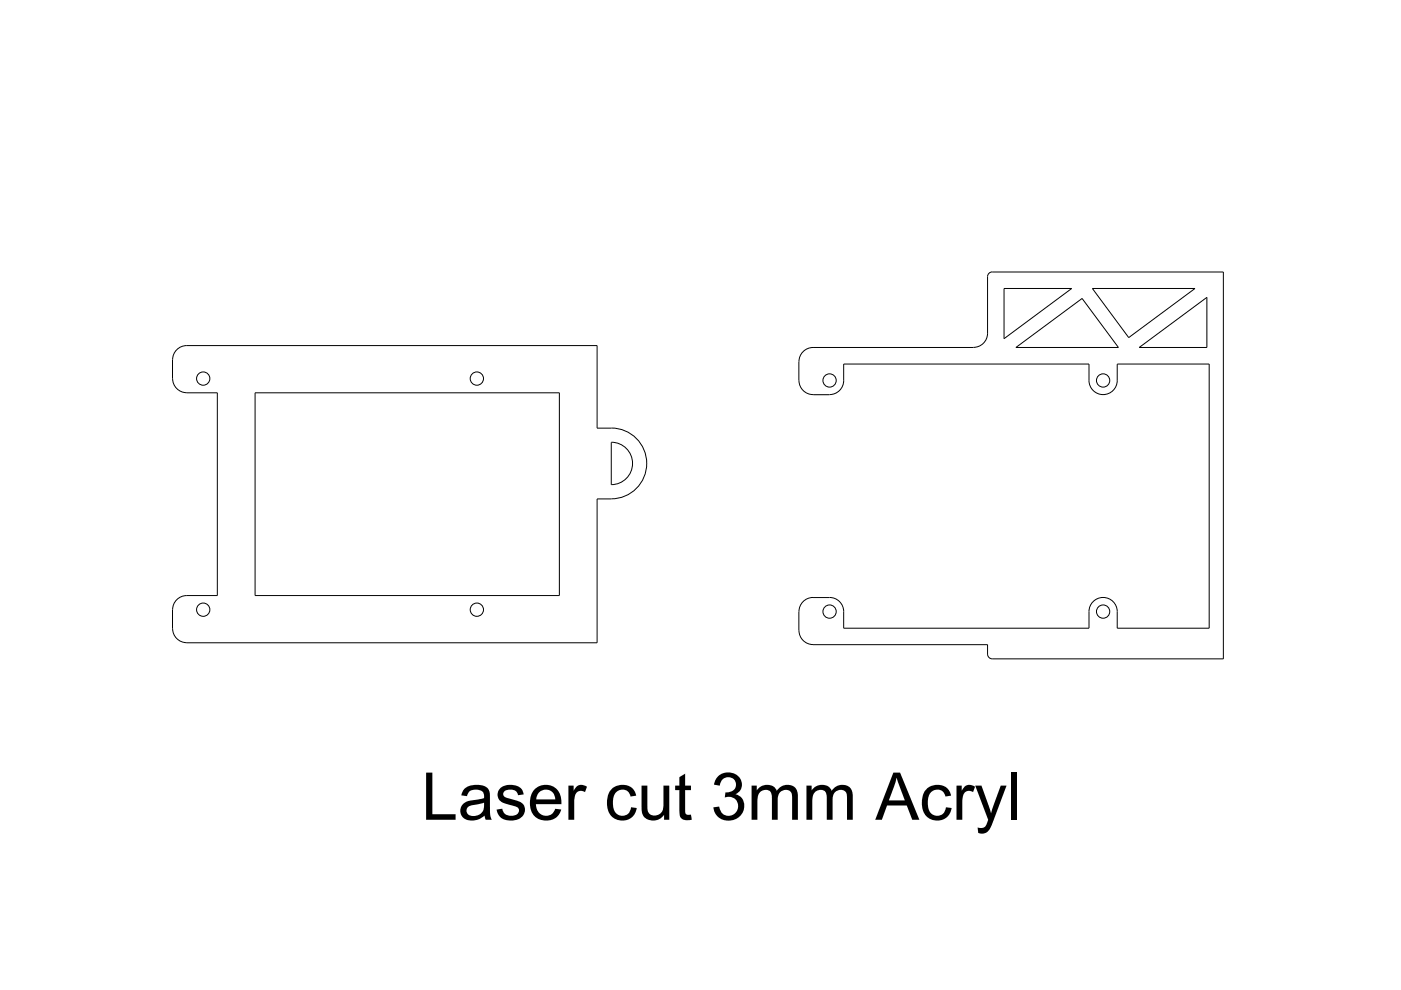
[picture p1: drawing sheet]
<svg xmlns="http://www.w3.org/2000/svg" width="297mm" height="210mm" viewBox="0 0 297 210" stroke-linecap="round" stroke-linejoin="round" font-family="sans-serif">
<defs><g id="words">
<text font-size="14" x="89.3" y="173.8">Laser cut 3mm Acryl</text>
</g></defs>
<!-- layer: Visible -->
<g fill="none" stroke="#000" stroke-width=".21">
<path d="M169.4 76.7v4M169.4 76.7a2.99 2.99 0 0 1 3-3h34a2.99 2.99 0 0 0 3-3v-12a.97 .97 0 0 1 1-1h49v82h-49a1.01 1.01 0 0 1-1-1v-2h-37M212.9 61.2h14.3l-14.3 10.6zM215.4 73.7l14-10.4 7.7 10.4zM231.6 61.2h21.8l-14.1 10.4zM241.5 73.7l14.4-10.7v10.7zM36.6 80.3v-4a2.99 2.99 0 0 1 3-3h87v17.5h3M36.6 80.3a3 3 0 0 0 3 3h6.5v43h-6.5a2.99 2.99 0 0 0-3 3v4a3 3 0 0 0 3 3h87v-30.5h3M54.1 83.3h64.5v43h-64.5zM129.6 93.8a4.5 4.5 0 0 1 4.5 4.5 4.5 4.5 0 0 1-4.5 4.5zM129.6 90.8a7.5 7.5 0 0 1 7.5 7.5 7.5 7.5 0 0 1-7.5 7.5M169.4 80.7a2.99 2.99 0 0 0 3 3"/>
<path d="M172.4 83.7h3.5M175.9 83.7a2.99 2.99 0 0 0 3-3v-3.5h52v3.5a3 3 0 0 0 3 3 3 3 0 0 0 3-3v-3.5h19.5v56h-19.5v-3.5M169.4 129.7v4M169.4 129.7a2.96 2.96 0 0 1 3-3h3.5a2.99 2.99 0 0 1 3 3M169.4 133.7a2.99 2.99 0 0 0 3 3M178.9 129.7v3.5h52v-3.5M230.9 129.7a3 3 0 0 1 3-3 3 3 0 0 1 3 3"/>
<circle cx="43.1" cy="80.3" r="1.41"/>
<circle cx="101.1" cy="80.3" r="1.41"/>
<circle cx="175.9" cy="80.7" r="1.41"/>
<circle cx="233.9" cy="80.7" r="1.41"/>
<circle cx="43.1" cy="129.3" r="1.41"/>
<circle cx="101.1" cy="129.3" r="1.41"/>
<circle cx="175.9" cy="129.7" r="1.41"/>
<circle cx="233.9" cy="129.7" r="1.41"/>
</g>
<use href="#words"/>
</svg>
